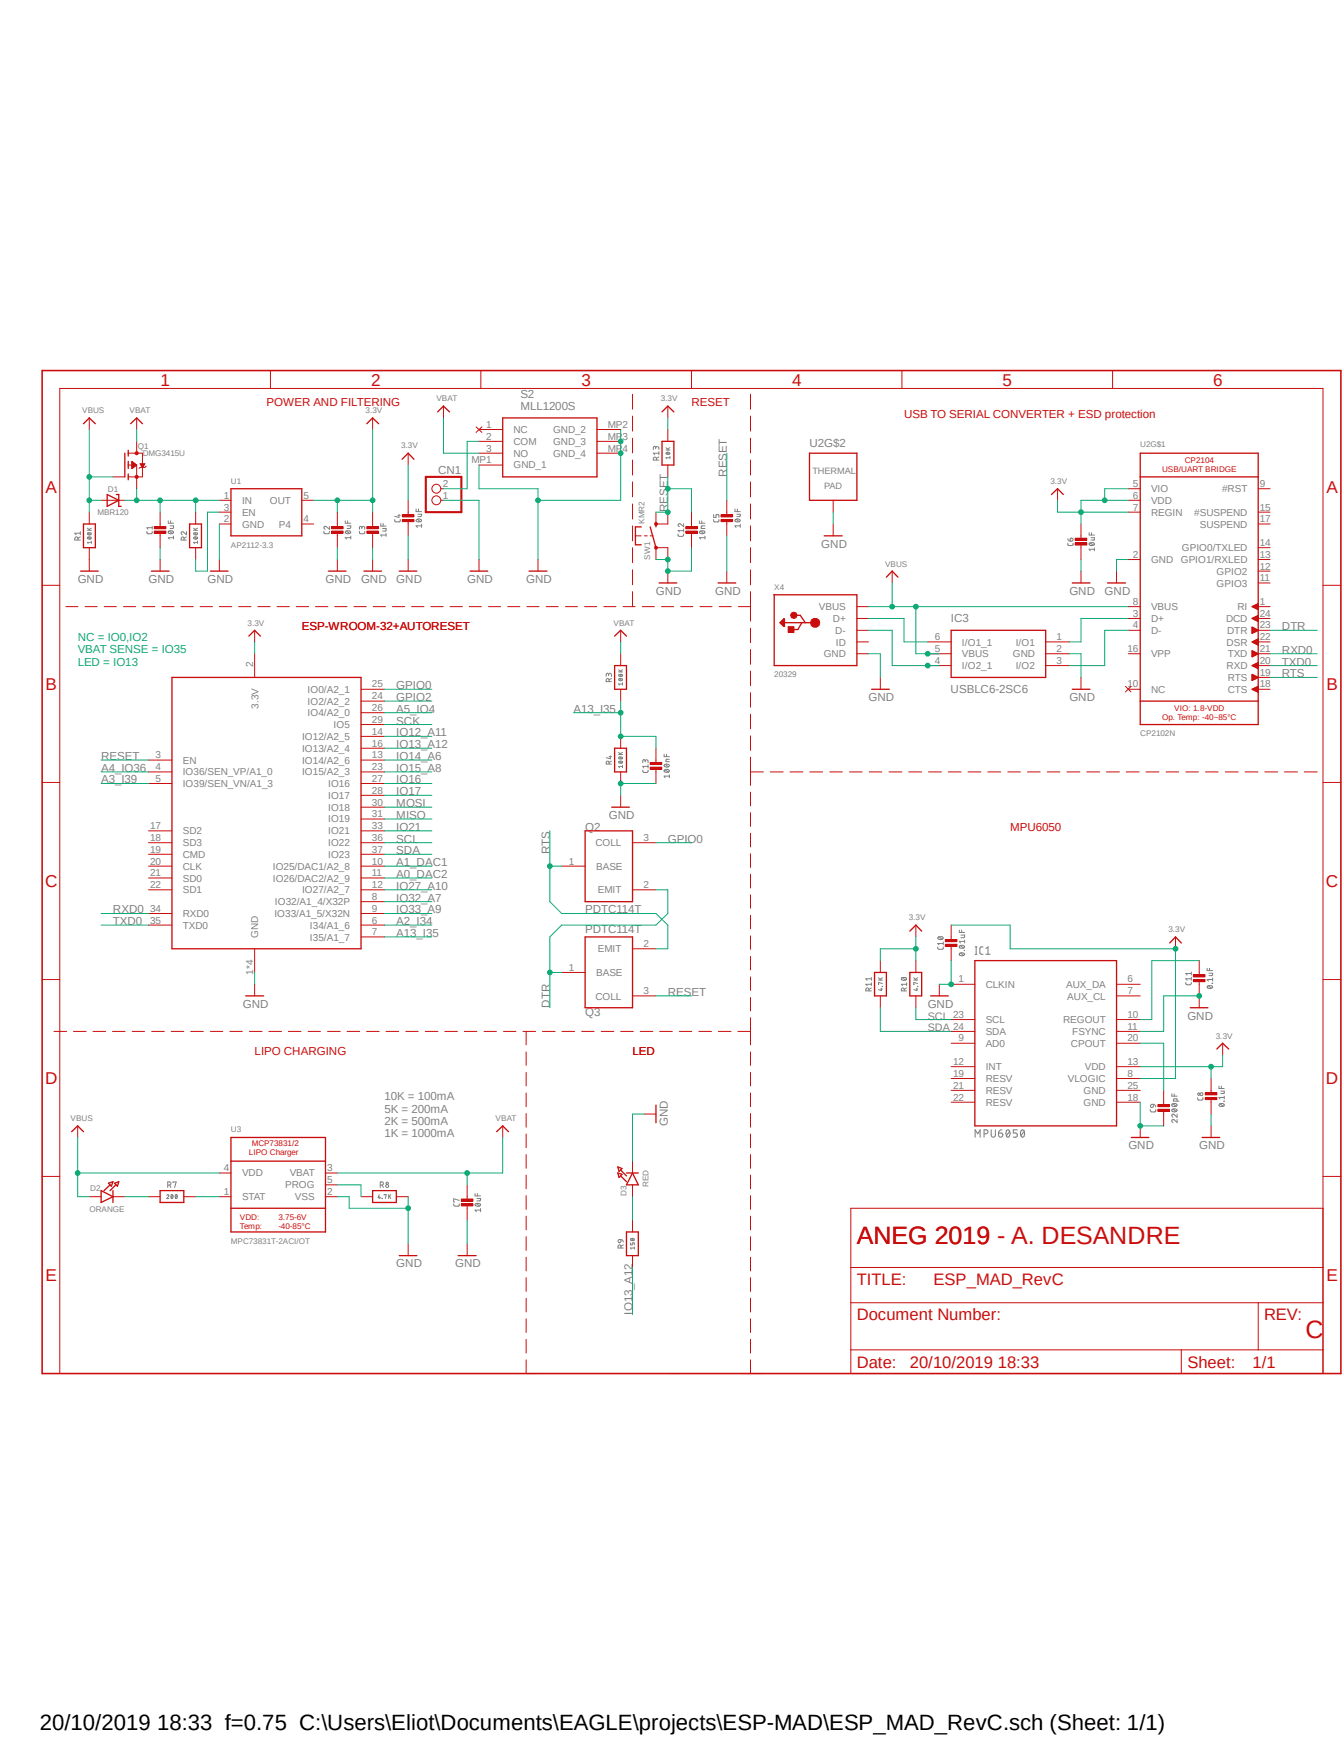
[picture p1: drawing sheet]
<svg xmlns="http://www.w3.org/2000/svg" width="216mm" height="279mm" viewBox="0 0 216 279" stroke-linecap="round" stroke-linejoin="round" font-family="sans-serif">
<defs><g id="words">
<g font-size="4" fill="#c90d0c">
<text x="137.8" y="200.1">ANEG 2019</text>
<text x="137.8" y="200.1">ANEG 2019 - A. DESANDRE</text>
<text x="209.8" y="215.3">C</text>
</g>
<text font-size="3.6" x="6.4" y="278.3">20/10/2019 18:33 f=0.75 C:\Users\Eliot\Documents\EAGLE\projects\ESP-MAD\ESP_MAD_RevC.sch (Sheet: 1/1)</text>
<g font-size="2.8" fill="#c90d0c">
<text x="25.8" y="62">1</text>
<text x="59.6" y="62">2</text>
<text x="93.5" y="62">3</text>
<text x="127.3" y="62">4</text>
<text x="161.2" y="62">5</text>
<text x="195" y="62">6</text>
<text x="7.3" y="79.3">A</text>
<text x="213.2" y="79.3">A</text>
<text x="7.3" y="111">B</text>
<text x="213.2" y="111">B</text>
<text x="7.2" y="142.7">C</text>
<text x="213.1" y="142.7">C</text>
<text x="7.2" y="174.4">D</text>
<text x="213.1" y="174.4">D</text>
<text x="7.3" y="206.1">E</text>
<text x="213.2" y="206.1">E</text>
</g>
<g font-size="2.7" fill="#c90d0c">
<text x="137.8" y="206.7">TITLE:</text>
<text x="150.1" y="206.7">ESP_MAD_RevC</text>
<text x="137.8" y="212.4">Document Number:</text>
<text x="203.2" y="212.4">REV:</text>
<text x="137.8" y="220">Date:</text>
<text x="146.3" y="220">20/10/2019 18:33</text>
<text x="190.9" y="220">Sheet:</text>
<text x="201.3" y="220">1/1</text>
</g>
<g font-size="1.9" fill="#c90d0c">
<text x="42.8" y="65.3">POWER AND FILTERING</text>
<text x="111.2" y="65.3">RESET</text>
<text x="145.3" y="67.2">USB TO SERIAL CONVERTER + ESD protection</text>
<text x="48.5" y="101.4">ESP-WROOM-32+AUTORESET</text>
<text x="162.4" y="133.6">MPU6050</text>
<text x="40.9" y="169.7">LIPO CHARGING</text>
<text x="101.7" y="169.7">LED</text>
</g>
<g font-size="1.9" fill="#808080">
<text x="83.6" y="66">MLL1200S</text>
<text x="83.6" y="64">S2</text>
<text x="130.1" y="72">U2G$2</text>
<text x="70.4" y="76.2">CN1</text>
<text x="116.8" y="76.7" transform="rotate(-90 116.8 76.7)">RESET</text>
<text x="107.4" y="82.4" transform="rotate(-90 107.4 82.4)">RESET</text>
<text x="132" y="88.1">GND</text>
<text x="12.5" y="93.8">GND</text>
<text x="23.9" y="93.8">GND</text>
<text x="33.4" y="93.8">GND</text>
<text x="52.3" y="93.8">GND</text>
<text x="58" y="93.8">GND</text>
<text x="63.7" y="93.8">GND</text>
<text x="75.1" y="93.8">GND</text>
<text x="84.6" y="93.8">GND</text>
<text x="105.5" y="95.7">GND</text>
<text x="115" y="95.7">GND</text>
<text x="171.9" y="95.7">GND</text>
<text x="177.6" y="95.7">GND</text>
<text x="152.9" y="100.1">IC3</text>
<text x="206.1" y="101.4">DTR</text>
<text x="206.1" y="105.2">RXD0</text>
<text x="206.1" y="107.1">TXD0</text>
<text x="63.7" y="110.9">GPIO0</text>
<text x="63.7" y="112.8">GPIO2</text>
<text x="139.6" y="112.8">GND</text>
<text x="152.8" y="111.5">USBLC6-2SC6</text>
<text x="171.9" y="112.8">GND</text>
<text x="206.1" y="109">RTS</text>
<text x="63.7" y="114.6">A5_IO4</text>
<text x="63.7" y="116.5">SCK</text>
<text x="63.7" y="118.4">IO12_A11</text>
<text x="92.2" y="114.6">A13_I35</text>
<text x="16.3" y="122.3">RESET</text>
<text x="16.3" y="124.2">A4_IO36</text>
<text x="63.7" y="120.4">IO13_A12</text>
<text x="63.7" y="122.3">IO14_A6</text>
<text x="63.7" y="124.2">IO15_A8</text>
<text x="16.3" y="126">A3_I39</text>
<text x="63.7" y="126">IO16</text>
<text x="63.7" y="127.9">IO17</text>
<text x="63.7" y="129.8">MOSI</text>
<text x="63.7" y="131.7">MISO</text>
<text x="97.9" y="131.7">GND</text>
<text x="63.7" y="133.6">IO21</text>
<text x="63.7" y="135.5">SCL</text>
<text x="63.7" y="137.4">SDA</text>
<text x="88.4" y="137.4" transform="rotate(-90 88.4 137.4)">RTS</text>
<text x="94.1" y="133.6">Q2</text>
<text x="107.4" y="135.5">GPIO0</text>
<text x="63.7" y="139.3">A1_DAC1</text>
<text x="63.7" y="141.2">A0_DAC2</text>
<text x="63.7" y="143.1">IO27_A10</text>
<text x="18.2" y="146.9">RXD0</text>
<text x="18.2" y="148.8">TXD0</text>
<text x="63.7" y="145">IO32_A7</text>
<text x="63.7" y="146.9">IO33_A9</text>
<text x="63.7" y="148.8">A2_I34</text>
<text x="94.1" y="146.9">PDTC114T</text>
<text x="63.7" y="150.7">A13_I35</text>
<text x="94.1" y="150.1">PDTC114T</text>
<text x="107.4" y="160.2">RESET</text>
<text x="39" y="162.1">GND</text>
<text x="88.4" y="162.1" transform="rotate(-90 88.4 162.1)">DTR</text>
<text x="94.1" y="163.4">Q3</text>
<text x="149.1" y="162.1">GND</text>
<text x="190.9" y="164">GND</text>
<text x="61.8" y="177">10K = 100mA</text>
<text x="61.8" y="179">5K = 200mA</text>
<text x="61.8" y="181">2K = 500mA</text>
<text x="61.8" y="183">1K = 1000mA</text>
<text x="107.4" y="181.1" transform="rotate(-90 107.4 181.1)">GND</text>
<text x="181.4" y="184.9">GND</text>
<text x="192.8" y="184.9">GND</text>
<text x="63.7" y="203.9">GND</text>
<text x="73.2" y="203.9">GND</text>
<text x="101.7" y="211.5" transform="rotate(-90 101.7 211.5)">IO13_A12</text>
</g>
<g font-size="1.9" fill="#0dab76">
<text x="12.5" y="103.1">NC = IO0,IO2</text>
<text x="12.5" y="105.1">VBAT SENSE = IO35</text>
<text x="12.5" y="107.1">LED = IO13</text>
</g>
<g font-size="1.7" fill="#808080">
<text x="149.1" y="164">SCL 23</text>
<text x="149.1" y="165.9">SDA 24</text>
</g>
<g font-size="1.6" fill="#808080">
<text x="78.1" y="68.8">1</text>
<text x="78.1" y="70.7">2</text>
<text x="82.6" y="69.7">NC</text>
<text x="82.6" y="71.6">COM</text>
<text x="88.9" y="69.7">GND_2</text>
<text x="88.9" y="71.6">GND_3</text>
<text x="97.7" y="68.8">MP2</text>
<text x="97.7" y="70.7">MP3</text>
<text x="75.8" y="74.6">MP1</text>
<text x="78.1" y="72.6">3</text>
<text x="82.6" y="73.5">NO</text>
<text x="82.6" y="75.4">GND_1</text>
<text x="88.9" y="73.5">GND_4</text>
<text x="97.7" y="72.6">MP4</text>
<text x="36" y="82.1">3</text>
<text x="36" y="80.2">1</text>
<text x="38.9" y="83">EN</text>
<text x="38.9" y="81.1">IN</text>
<text x="43.4" y="81.1">OUT</text>
<text x="48.8" y="80.2">5</text>
<text x="71.2" y="78.3">2</text>
<text x="71.2" y="80.2">1</text>
<text x="182.1" y="82.1">7</text>
<text x="182.1" y="80.2">6</text>
<text x="182.1" y="78.3">5</text>
<text x="185" y="83">REGIN</text>
<text x="185" y="81.1">VDD</text>
<text x="185" y="79.2">VIO</text>
<text x="192" y="83">#SUSPEND</text>
<text x="196.5" y="79.2">#RST</text>
<text x="202.5" y="78.3">9</text>
<text x="202.5" y="82.1">15</text>
<text x="36" y="84">2</text>
<text x="38.9" y="84.9">GND</text>
<text x="44.8" y="84.9">P4</text>
<text x="48.8" y="84">4</text>
<text x="182.1" y="89.7">2</text>
<text x="190" y="88.6">GPIO0/TXLED</text>
<text x="192.9" y="84.9">SUSPEND</text>
<text x="202.5" y="87.8">14</text>
<text x="202.5" y="89.7">13</text>
<text x="202.5" y="84">17</text>
<text x="185" y="90.6">GND</text>
<text x="189.8" y="90.6">GPIO1/RXLED</text>
<text x="195.6" y="92.5">GPIO2</text>
<text x="195.6" y="94.4">GPIO3</text>
<text x="202.5" y="91.6">12</text>
<text x="202.5" y="93.5">11</text>
<text x="131.7" y="98.1">VBUS</text>
<text x="133.9" y="100">D+</text>
<text x="134.3" y="101.9">D-</text>
<text x="182.1" y="99.2">3</text>
<text x="182.1" y="101.1">4</text>
<text x="182.1" y="97.3">8</text>
<text x="185" y="100">D+</text>
<text x="185" y="101.9">D-</text>
<text x="185" y="98.1">VBUS</text>
<text x="197.1" y="100">DCD</text>
<text x="197.3" y="101.9">DTR</text>
<text x="198.9" y="98.1">RI</text>
<text x="202.5" y="99.2">24</text>
<text x="202.5" y="101.1">23</text>
<text x="202.5" y="97.3">1</text>
<text x="40.7" y="107.2" transform="rotate(-90 40.7 107.2)">2</text>
<text x="132.4" y="105.8">GND</text>
<text x="134.4" y="103.8">ID</text>
<text x="150.3" y="103">6</text>
<text x="150.3" y="104.9">5</text>
<text x="150.3" y="106.8">4</text>
<text x="154.6" y="103.8">I/O1_1</text>
<text x="154.6" y="105.8">VBUS</text>
<text x="154.6" y="107.7">I/O2_1</text>
<text x="162.8" y="105.8">GND</text>
<text x="163.3" y="103.8">I/O1</text>
<text x="163.3" y="107.7">I/O2</text>
<text x="169.8" y="103">1</text>
<text x="169.8" y="104.9">2</text>
<text x="169.8" y="106.8">3</text>
<text x="181.2" y="104.9">16</text>
<text x="185" y="105.8">VPP</text>
<text x="197.2" y="103.8">DSR</text>
<text x="197.2" y="107.7">RXD</text>
<text x="197.4" y="105.8">TXD</text>
<text x="202.5" y="103">22</text>
<text x="202.5" y="106.8">20</text>
<text x="202.5" y="104.9">21</text>
<text x="49.4" y="111.4">IO0/A2_1</text>
<text x="49.4" y="113.3">IO2/A2_2</text>
<text x="59.8" y="110.6">25</text>
<text x="59.8" y="112.5">24</text>
<text x="181.2" y="110.6">10</text>
<text x="185" y="111.4">NC</text>
<text x="197.4" y="111.4">CTS</text>
<text x="197.4" y="109.5">RTS</text>
<text x="202.5" y="110.6">18</text>
<text x="202.5" y="108.7">19</text>
<text x="41.5" y="114" transform="rotate(-90 41.5 114)">3.3V</text>
<text x="48.6" y="119">IO12/A2_5</text>
<text x="49.4" y="115.2">IO4/A2_0</text>
<text x="53.6" y="117.1">IO5</text>
<text x="59.8" y="114.4">26</text>
<text x="59.8" y="116.3">29</text>
<text x="59.8" y="118.2">14</text>
<text x="25" y="122">3</text>
<text x="25" y="123.9">4</text>
<text x="25" y="125.8">5</text>
<text x="29.4" y="122.8">EN</text>
<text x="29.4" y="124.7">IO36/SEN_VP/A1_0</text>
<text x="48.6" y="120.9">IO13/A2_4</text>
<text x="48.6" y="122.8">IO14/A2_6</text>
<text x="48.6" y="124.7">IO15/A2_3</text>
<text x="59.8" y="120.1">16</text>
<text x="59.8" y="122">13</text>
<text x="59.8" y="123.9">23</text>
<text x="59.8" y="125.8">27</text>
<text x="29.4" y="126.6">IO39/SEN_VN/A1_3</text>
<text x="52.7" y="126.6">IO16</text>
<text x="52.7" y="128.5">IO17</text>
<text x="52.7" y="130.4">IO18</text>
<text x="59.8" y="127.7">28</text>
<text x="59.8" y="129.6">30</text>
<text x="59.8" y="131.5">31</text>
<text x="24.1" y="137.2">19</text>
<text x="24.1" y="133.4">17</text>
<text x="24.1" y="135.3">18</text>
<text x="29.4" y="134.2">SD2</text>
<text x="29.4" y="136.1">SD3</text>
<text x="52.7" y="132.3">IO19</text>
<text x="52.7" y="134.2">IO21</text>
<text x="52.7" y="136.1">IO22</text>
<text x="59.8" y="133.4">33</text>
<text x="59.8" y="135.3">36</text>
<text x="59.8" y="137.2">37</text>
<text x="95.7" y="136.1">COLL</text>
<text x="103.4" y="135.3">3</text>
<text x="24.1" y="139.1">20</text>
<text x="24.1" y="141">21</text>
<text x="24.1" y="142.9">22</text>
<text x="29.4" y="139.9">CLK</text>
<text x="29.4" y="138">CMD</text>
<text x="29.4" y="141.8">SD0</text>
<text x="29.4" y="143.7">SD1</text>
<text x="43.9" y="139.9">IO25/DAC1/A2_8</text>
<text x="43.9" y="141.8">IO26/DAC2/A2_9</text>
<text x="48.6" y="143.7">IO27/A2_7</text>
<text x="52.7" y="138">IO23</text>
<text x="59.8" y="139.1">10</text>
<text x="59.8" y="141">11</text>
<text x="59.8" y="142.9">12</text>
<text x="91.4" y="139.1">1</text>
<text x="95.8" y="139.9">BASE</text>
<text x="96.1" y="143.7">EMIT</text>
<text x="103.4" y="142.9">2</text>
<text x="24.1" y="146.6">34</text>
<text x="24.1" y="148.6">35</text>
<text x="29.4" y="147.5">RXD0</text>
<text x="29.4" y="149.4">TXD0</text>
<text x="44.1" y="147.5">IO33/A1_5/X32N</text>
<text x="44.2" y="145.6">IO32/A1_4/X32P</text>
<text x="49.8" y="149.4">I34/A1_6</text>
<text x="59.8" y="148.6">6</text>
<text x="59.8" y="144.7">8</text>
<text x="59.8" y="146.6">9</text>
<text x="41.5" y="150.9" transform="rotate(-90 41.5 150.9)">GND</text>
<text x="49.8" y="151.3">I35/A1_7</text>
<text x="59.8" y="150.5">7</text>
<text x="96.1" y="153.2">EMIT</text>
<text x="103.4" y="152.4">2</text>
<text x="40.7" y="156.8" transform="rotate(-90 40.7 156.8)">1*4</text>
<text x="91.4" y="156.1">1</text>
<text x="95.7" y="160.8">COLL</text>
<text x="95.8" y="157">BASE</text>
<text x="103.4" y="159.9">3</text>
<text x="154.1" y="158">1</text>
<text x="158.5" y="158.9">CLKIN</text>
<text x="171.4" y="158.9">AUX_DA</text>
<text x="171.6" y="160.8">AUX_CL</text>
<text x="181.2" y="158">6</text>
<text x="181.2" y="159.9">7</text>
<text x="154.1" y="167.5">9</text>
<text x="158.5" y="164.6">SCL</text>
<text x="158.5" y="166.5">SDA</text>
<text x="170.9" y="164.6">REGOUT</text>
<text x="172.4" y="166.5">FSYNC</text>
<text x="181.2" y="163.7">10</text>
<text x="181.2" y="165.7">11</text>
<text x="181.2" y="167.5">20</text>
<text x="153.2" y="171.3">12</text>
<text x="153.2" y="173.2">19</text>
<text x="158.5" y="168.4">AD0</text>
<text x="158.5" y="172.2">INT</text>
<text x="172.2" y="168.4">CPOUT</text>
<text x="174.4" y="172.2">VDD</text>
<text x="181.2" y="173.2">8</text>
<text x="181.2" y="171.3">13</text>
<text x="153.2" y="175.1">21</text>
<text x="153.2" y="177">22</text>
<text x="158.5" y="174.1">RESV</text>
<text x="158.5" y="176">RESV</text>
<text x="158.5" y="177.8">RESV</text>
<text x="171.7" y="174.1">VLOGIC</text>
<text x="174.2" y="177.8">GND</text>
<text x="174.2" y="176">GND</text>
<text x="181.2" y="177">18</text>
<text x="181.2" y="175.1">25</text>
<text x="36" y="188.4">4</text>
<text x="38.9" y="189.2">VDD</text>
<text x="45.8" y="191.1">PROG</text>
<text x="46.6" y="189.2">VBAT</text>
<text x="52.6" y="190.3">5</text>
<text x="52.6" y="188.4">3</text>
<text x="36" y="192.2">1</text>
<text x="38.9" y="193">STAT</text>
<text x="47.4" y="193">VSS</text>
<text x="52.6" y="192.2">2</text>
</g>
<g font-size="1.5" fill="#808080">
<text x="130.6" y="76.2">THERMAL</text>
<text x="132.5" y="78.6">PAD</text>
</g>
<g font-size="1.3" fill="#808080">
<text x="70.1" y="64.6">VBAT</text>
<text x="106.2" y="64.6">3.3V</text>
<text x="13.2" y="66.5">VBUS</text>
<text x="20.8" y="66.5">VBAT</text>
<text x="58.8" y="66.5">3.3V</text>
<text x="183.3" y="72">U2G$1</text>
<text x="22.1" y="72.2">Q1</text>
<text x="22.9" y="73.4">DMG3415U</text>
<text x="37.1" y="77.9">U1</text>
<text x="64.5" y="72.1">3.3V</text>
<text x="168.9" y="77.9">3.3V</text>
<text x="15.7" y="82.8">MBR120</text>
<text x="17.4" y="79.1">D1</text>
<text x="37.1" y="88.1">AP2112-3.3</text>
<text x="103.6" y="84.3" transform="rotate(-90 103.6 84.3)">KMR2</text>
<text x="104.5" y="90" transform="rotate(-90 104.5 90)">SW1</text>
<text x="124.5" y="94.9">X4</text>
<text x="142.3" y="91.1">VBUS</text>
<text x="39.8" y="100.6">3.3V</text>
<text x="98.6" y="100.6">VBAT</text>
<text x="124.5" y="109">20329</text>
<text x="183.3" y="118.5">CP2102N</text>
<text x="146.1" y="148">3.3V</text>
<text x="187.8" y="149.9">3.3V</text>
<text x="195.5" y="167.1">3.3V</text>
<text x="11.3" y="180.3">VBUS</text>
<text x="37.1" y="182">U3</text>
<text x="79.7" y="180.3">VBAT</text>
<text x="14.5" y="191.5">D2</text>
<text x="104.2" y="191" transform="rotate(-90 104.2 191)">RED</text>
<text x="14.4" y="195">ORANGE</text>
<text x="100.7" y="192.3" transform="rotate(-90 100.7 192.3)">D3</text>
<text x="37.1" y="200.1">MPC73831T-2ACI/OT</text>
</g>
<g font-size="1.3" fill="#c90d0c">
<text x="186.8" y="76">USB/UART BRIDGE</text>
<text x="190.5" y="74.6">CP2104</text>
<text x="186.8" y="115.8">Op. Temp: -40~85°C</text>
<text x="188.8" y="114.4">VIO: 1.8-VDD</text>
<text x="40" y="185.8">LIPO Charger</text>
<text x="40.5" y="184.4">MCP73831/2</text>
<text x="38.6" y="197.7">Temp:</text>
<text x="38.6" y="196.3">VDD:</text>
<text x="44.7" y="197.7">-40-85°C</text>
<text x="44.7" y="196.3">3.75-6V</text>
</g>
</g></defs>
<path d="M6.4 59.4l209.5 162M215.9 59.4l-209.5 162" fill="none" stroke="#fff" stroke-width=".16"/>
<g fill="none" stroke="#808080" stroke-width=".16">
<path d="M105.4 72.1l.2-.3h.1l.2 .1v.4M105.4 72.2v-.3l-.2-.1-.2 .5M105.5 74v-.3l-.1-.2-.3 .1-.1 .4h.9M105.9 73.5l-.4 .2M105.9 72.9h-.9l.2 .3M105.9 72.6v.6M107.1 72.9l.3-.2 .3 .2-.3 .2-.3-.1zM107.1 72.4h.6M107.1 72l.3 .4M107.2 72.8l.3 .3M107.7 73.6h-.6l.1 .2M107.7 73.4v.4"/>
<path d="M107.7 72l-.4 .2M12.5 86.9v-.4l-.3-.1-.2 .5h.9M12.9 86.4l-.4 .2M12.9 85.8h-.9l.2 .2M12.9 85.5v.5M14.1 85.8l.3-.1 .3 .2-.3 .2-.3-.2zM14.1 85.3h.6M14.1 85l.3 .3M14.1 86.4h.5l.1 .1-.3 .2-.3-.1zM14.2 86.4l.4 .3M14.2 85.7l.4 .3M14.7 87.2h-.6l.1 .2"/>
<path d="M14.7 87v.4M14.7 85l-.4 .2M23.6 85.5l.1 .3 .1 .1 .7-.1v-.3M24.5 84.7v.4M24.5 84.9h-.9l.2 .2M27.1 83.8v.4h.8M27.1 85.4h.5l.3 .1a.41 .41 0 0 1-.4 .4 .41 .41 0 0 1-.4-.3zM27.2 85.4l.5 .4M27.3 84.6h.6v.4h-.6M27.4 83.8v.4M27.9 86.5h-.8l.1 .2M27.9 86.2v.5"/>
<path d="M29.6 86.9l-.1-.4-.2-.1-.2 .5h.9M30 85.5v.5l-.5-.4h-.3l-.1 .1 .2 .3M30 86.4l-.4 .2M31.1 85.3h.6M31.1 85l.4 .3M31.2 86.4h.5v.2l-.2 .1h-.3l-.1-.2zM31.2 85.7h.5v.2l-.2 .2-.3-.1-.1-.1zM31.3 86.4l.3 .3M31.3 85.7l.3 .3M31.7 87.2h-.6l.2 .2M31.7 87v.4M31.7 85l-.3 .2"/>
<path d="M52.1 85.5v.3l.2 .1 .6-.1 .1-.3M53 84.7v.4l-.5-.4h-.3l-.1 .2 .2 .2M55.5 83.8v.4h.9M55.5 85.5a.45 .45 0 0 1 .5-.1 .45 .45 0 0 1 .3 .3 .45 .45 0 0 1-.4 .2 .45 .45 0 0 1-.4-.4zM55.7 85.4l.5 .4M55.8 84.6h.6l-.1 .4h-.5M55.9 83.8v.4M56.4 86.5h-.9l.2 .2M56.4 86.2v.5M57.8 85.5v.3l.2 .1 .6-.1v-.3M58.2 84.9l.3-.2 .1 .1v.3M58.2 85l-.1-.2-.2-.1-.1 .1v.3"/>
<path d="M61.2 84.2v.4h.9M61.5 85h.6l-.1 .4h-.5M61.6 84.2v.4M62.1 86.1h-.9l.2 .2M62.1 85.8v.5M63.5 83.6v.3h.2h.5l.1-.3M64 82.9h.3M64.1 82.8v.4l-.6-.1M66.9 81.9v.4h.9M66.9 83.6a.45 .45 0 0 1 .5-.1 .45 .45 0 0 1 .3 .3 .45 .45 0 0 1-.4 .2 .45 .45 0 0 1-.4-.4zM67.1 83.5l.5 .4M67.2 82.7h.6l-.1 .4h-.5"/>
<path d="M67.3 81.9v.4M67.8 84.6h-.9l.2 .2M67.8 84.3v.5M109 85.9l.1 .3 .1 .1 .7-.1v-.3M109.9 84.2v.5l-.5-.4-.3-.1-.1 .3 .2 .2M109.9 85.1v.5M109.9 85.3h-.9l.2 .3M112.4 83.8v.4h.9M112.5 85.5a.45 .45 0 0 1 .5-.1 .45 .45 0 0 1 .3 .3 .45 .45 0 0 1-.5 .2 .45 .45 0 0 1-.3-.4zM112.6 85.4l.5 .4M112.8 83.8v.4M113.3 84.6h-.4l-.2 .2v.2h.6"/>
<path d="M113.3 86.5h-.9l.2 .2M113.3 86.2v.5M114.7 83.6l.1 .3h.1h.6l.1-.3M114.7 82.8v.4h.4l.1-.4h.4v.4M118.2 83.6a.44 .44 0 0 1 .4-.2 .44 .44 0 0 1 .4 .4 .45 .45 0 0 1-.5 .2 .45 .45 0 0 1-.3-.4zM118.2 81.9v.4h.8M118.3 83.5l.5 .4M118.4 82.7h.6v.4h-.6M118.5 81.9v.4M119 84.6h-.8l.1 .2M119 84.3v.5M171.7 87.4v.3l.1 .1 .7-.1v-.3"/>
<path d="M171.7 86.7l.1 .3h.2M172 86.7l.4-.1 .1 .3-.1 .1h-.4zM175.1 87.4a.48 .48 0 0 1 .5-.1 .48 .48 0 0 1 .3 .3 .48 .48 0 0 1-.5 .2 .48 .48 0 0 1-.3-.4zM175.1 85.7v.4h.8M175.3 87.3l.5 .4M175.4 86.5h.5v.4h-.5M175.5 85.7v.4M175.9 88.3h-.8l.2 .3M175.9 88.1v.5M97.8 108.5l.2-.2h.1l.2 .5M97.8 108.7v-.3l-.2-.1-.1 .5M97.9 109.6v-.3l-.3-.2-.1 .5h.8"/>
<path d="M98.3 109.1l-.4 .2M99.4 108.1h.7M99.4 107.7l.5 .4M99.5 109.2h.5l.1 .2-.3 .1-.3-.1-.1-.1zM99.5 108.5h.5l.1 .2-.3 .1h-.3l-.1-.2zM99.6 109.2l.3 .3M99.6 108.5l.3 .3M100.1 110h-.7l.2 .2M100.1 109.8v.4M100.1 107.7l-.4 .2M97.9 122.9v-.4l-.2-.1-.2 .1v.4h.8M97.9 121.7h.4"/>
<path d="M98.1 121.6v.4l-.6-.1M98.3 122.4l-.4 .2M99.4 121.4h.7M99.4 121l.5 .4M99.5 121.8h.5l.1 .2h-.6zM99.5 122.5h.5l.1 .2h-.6l-.1-.1zM99.6 122.5l.3 .3M99.6 121.8l.3 .2M100.1 123.1v.4M100.1 123.3h-.7l.2 .2M100.1 121l-.4 .2M103.3 123.9l.1 .3h.1h.6l.1-.3"/>
<path d="M103.7 122.4l.3-.2 .1 .1 .1 .4M103.7 122.6v-.3l-.2-.1-.2 .5M104.2 123.3h-.9l.2 .2M104.2 123v.5M106.8 123.9a.44 .44 0 0 1 .4-.2 .44 .44 0 0 1 .4 .4l-.6 .1-.2-.1zM106.8 123.1a.45 .45 0 0 1 .4-.2 .45 .45 0 0 1 .4 .3 .46 .46 0 0 1-.8-.1zM106.8 121.3v.4h.8M106.9 123.8l.5 .4M106.9 122.9l.5 .5M107.1 121.3v.4M107.6 122.1h-.4l-.1 .2v.2h.5M107.6 124.8h-.8l.1 .3"/>
<path d="M107.6 124.6v.5M139.7 159.4l-.2-.5-.3 .1v.4h.9M140.1 158.3h-.9l.2 .2M140.1 158.9l-.4 .2M140.1 157.2v.5M140.1 158.1v.4M140.1 157.4h-.9l.2 .3M141.2 157.6h.7M141.2 157.3l.4 .3M141.6 159.1h.3M141.7 159v.3l-.5-.1M141.9 158.7h.1"/>
<path d="M141.9 158.2l-.7-.2 .1 .4M141.9 157.3l-.4 .2M144.9 157.4a.44 .44 0 0 1 .5-.2 .44 .44 0 0 1 .3 .4 .45 .45 0 0 1-.5 .1 .45 .45 0 0 1-.3-.3zM145.1 157.3l.5 .3M145.4 159.4l-.1-.4-.1-.1-.3 .1v.4h.9M145.8 158.9l-.4 .2M145.8 158.3h-.9l.2 .2M145.8 158.1v.4M146.9 157.6h.6M146.9 157.3l.4 .3M147.3 159.1h.2M147.4 159v.3l-.5-.1"/>
<path d="M147.5 158.7h.1M147.5 158.2l-.6-.2v.4h.1M147.5 157.3l-.3 .2M150.7 152.3v.2l.3 .2h.6v-.4M150.8 150.8a.44 .44 0 0 1 .5-.2 .44 .44 0 0 1 .3 .4 .45 .45 0 0 1-.5 .2 .45 .45 0 0 1-.3-.4zM151 150.7l.5 .4M151.6 151.5v.5M151.6 151.8h-.9l.3 .2M154.2 153.4l.4-.2 .4 .2a.4 .4 0 0 1-.4 .4 .4 .4 0 0 1-.4-.4zM154.2 152.2a.44 .44 0 0 1 .5-.2 .44 .44 0 0 1 .3 .4 .45 .45 0 0 1-.4 .2 .45 .45 0 0 1-.4-.4zM154.2 149.6v.4h.9M154.4 153.3l.5 .4"/>
<path d="M154.4 152.1l.5 .4M154.5 150.4h.6v.3l-.6 .1M154.6 149.6v.4M155 152.9h.1M155.1 151.2v.5M155.1 151.4h-.9l.2 .3M190.6 158l.1 .3 .1 .1h.6l.1-.4M191.5 157.4h-.9l.2 .3M191.5 156.3v.5M191.5 157.2v.5M191.5 156.6h-.9l.2 .2M194.1 155.7v.4h.8"/>
<path d="M194.1 158.7a.45 .45 0 0 1 .5-.2 .45 .45 0 0 1 .3 .4 .45 .45 0 0 1-.5 .1 .45 .45 0 0 1-.3-.3zM194.3 158.6l.4 .4M194.4 156.5h.5v.4h-.5M194.4 155.7v.4M194.9 158.2h.1M194.9 157.3v.5M194.9 157.6h-.8l.2 .2M184.9 178.5v.1l.2 .3 .7-.1v-.3M185 177.8l.2-.2h.2l-.1 .5h-.3zM185.4 177.6l.4 .2v.3M188.4 178.5l.4-.1 .4 .1a.4 .4 0 0 1-.4 .4 .4 .4 0 0 1-.4-.4zM188.4 177.6a.44 .44 0 0 1 .5-.1 .44 .44 0 0 1 .3 .3 .45 .45 0 0 1-.5 .2 .45 .45 0 0 1-.3-.4z"/>
<path d="M188.4 175.9v.4h.8M188.6 178.4l.5 .4M188.6 177.5l.5 .4M188.8 175.9v.4M189.2 179.2v.5l-.4-.4-.3-.1-.1 .3 .2 .2M189.2 177.1v-.3h-.5l-.1 .3h.9M192.5 176.6l.1 .3 .1 .1 .7-.1v-.3M196 174.7v.4h.8M196 177.6a.45 .45 0 0 1 .5-.1 .45 .45 0 0 1 .3 .3 .44 .44 0 0 1-.5 .2 .44 .44 0 0 1-.3-.4zM196.1 177.5l.5 .4M196.3 175.5h.5v.4h-.5M196.3 174.7v.4"/>
<path d="M196.8 177.2h.1M196.8 176.3v.5M196.8 176.5h-.8l.1 .3M26.8 192.3l.2-.1h.1l-.3 .6h.3M27 190.6h.4l.1-.1-.1-.3-.4-.1v.9M27.3 190.6l.2 .4M27.6 192.2h.2l-.1 .6-.2-.1zM27.8 192.3l-.3 .4M27.8 190.2v-.1h.5l-.2 .9M28.2 192.2h.2l.1 .3-.1 .3-.2-.1zM28.5 192.3l-.3 .4M61 192.2l-.2 .5h.4"/>
<path d="M61 192.5v.3M61.1 190.6h.5v-.1v-.3l-.5-.1v.9M61.4 192.8h.1M61.4 190.6l.2 .4M61.8 192.2h.3l-.2 .6M62.5 192.2v.6M62.6 192.4l.2 .4M62.8 192.2l-.3 .3M72.9 193.6v.2l.3 .2h.5l.1-.4M73.8 193.1l-.9-.3v.5h.2M76.4 192v.4h.9M76.4 193.7l.4-.2 .4 .2a.4 .4 0 0 1-.4 .4 .4 .4 0 0 1-.4-.4z"/>
<path d="M76.6 193.6l.4 .4M76.7 192.8h.6l-.1 .4h-.5M76.8 192v.4M77.3 194.6h-.9l.2 .3M77.3 194.4v.5M99.4 199.4h.4l-.1 .5h-.1l-.2-.2zM99.8 199.4h.2l.2 .4M101.3 199.9v.3h.3l.2-.3h.2v.3M101.4 199.3l.3-.1 .3 .1v.2h-.6l-.1-.1zM101.5 199.2l.4 .3M189.2 180.1v.5l-.4-.5h-.3a.29 .29 0 0 0 .1 .5M99.8 200.7v-.3l-.3-.2-.1 .5h.8"/>
<path d="M100.2 200.2l-.4 .2M102 200.7h-.7l.2 .2M102 200.6v.3"/>
<circle cx="192.7" cy="176" r=".19"/>
<circle cx="193.1" cy="176" r=".24"/>
<circle cx="62.2" cy="190.8" r=".24"/>
<circle cx="62.3" cy="190.3" r=".19"/>
</g>
<g fill="none" stroke="#808080" stroke-width=".17">
<path d="M156.8 153.5h.3M156.8 152.3h.3M156.9 152.3v1.2M158 152.3h-.4l-.1 .3 .1 .8 .4 .1M158.5 153.5h.7M158.5 152.6l.3-.3v1.2M156.8 182.9v-1.2l.4 .7 .4-.7v1.2M158.2 182.4h.3a.32 .32 0 0 0 .3-.3 .32 .32 0 0 0-.3-.4h-.3v1.2M159.3 181.7v.9a.34 .34 0 0 0 .4 .3 .34 .34 0 0 0 .3-.3v-.9M160.5 182.2h.5a.34 .34 0 0 1 .2 .4 .34 .34 0 0 1-.4 .3 .34 .34 0 0 1-.3-.3zM161.1 181.7a.51 .51 0 0 0-.6 .5M161.9 181.8l.2-.1a.69 .69 0 0 1 0 1.2 .79 .79 0 0 1-.2-1.1z"/>
<path d="M162.3 182l-.5 .7M163.5 181.7h-.6v.5l.5 .1 .1 .2-.1 .4h-.5M164.3 181.8l.1-.1a.69 .69 0 0 1 0 1.2l-.2-.1a.8 .8 0 0 1 .1-1zM164.6 182l-.5 .7"/>
</g>
<g fill="none" stroke="#c90d0c" stroke-width=".16">
<path d="M43.5 59.6v2.9M77.3 59.6v2.9M111.2 59.6v2.9M145 59.6v2.9M178.9 59.6v2.9M14.4 67.2v1.9M101.7 63.4v2.4M101.7 66.9v2.4M101.7 70.5v2.4M101.7 74v2.4M101.7 77.5v2.4M120.6 63.4v2.4"/>
<path d="M120.6 66.9v2.4M120.6 70.5v2.4M120.6 74v2.4M120.6 77.5v2.4M6.8 94.1h2.8M10.6 97.6h1.9M13.7 97.6h1.9M14.4 82.4v1.9M14.4 88.1v3.8M16.3 80.5h3.8M16.8 97.6h1.9M19.9 97.6h1.9"/>
<path d="M22.9 97.6h2M26 97.6h2M29.1 97.6h2M32.2 97.6h2M35.3 97.6h2M38.4 97.6h1.9M41.4 97.6h2M44.5 97.6h2M47.6 97.6h2M50.7 97.6h2M53.8 97.6h2M56.9 97.6h2"/>
<path d="M60 97.6h2M63.1 97.6h2M66.2 97.6h2M69.3 97.6h1.9M72.3 97.6h2M75.4 97.6h2M78.5 97.6h2M81.6 97.6h2M84.7 97.6h2M87.8 97.6h1.9M90.9 97.6h1.9M94 97.6h1.9"/>
<path d="M97.1 97.6h1.9M100.2 97.6h1.9M101.7 81.1v2.4M101.7 84.6v2.4M101.7 88.1v2.4M101.7 91.7v2.4M101.7 95.2v2.4M103.3 97.6h1.9M106.3 97.6h2M109.4 97.6h2M112.5 97.6h2M115.6 97.6h2"/>
<path d="M118.7 97.6h1.9M120.6 81.1v2.4M120.6 84.6v2.4M120.6 88.1v2.4M120.6 91.7v2.4M120.6 95.2v4.7M212.7 94.1h2.9M120.6 101v2.4M120.6 104.5v2.3M120.6 107.9v2.4M120.6 111.4v2.3M120.6 114.9v2.3"/>
<path d="M120.6 118.4v2.3M6.8 125.9h2.8M120.6 121.8v4.5M120.6 127.4v2.2M120.6 130.7v2.2M120.6 134v2.2M120.6 137.3v2.2M120.6 124.2h2.1M123.8 124.2h2.1M127 124.2h2.1M130.2 124.2h2M133.4 124.2h2"/>
<path d="M136.6 124.2h2M139.7 124.2h2.1M142.9 124.2h2.1M146.1 124.2h2.1M149.3 124.2h2M152.4 124.2h2.1M155.6 124.2h2.1M158.8 124.2h2.1M162 124.2h2M165.2 124.2h2M168.4 124.2h2M171.5 124.2h2.1"/>
<path d="M174.7 124.2h2.1M177.9 124.2h2.1M181.1 124.2h2M184.2 124.2h2.1M187.5 124.2h2M190.6 124.2h2.1M193.8 124.2h2M197 124.2h2.1M200.2 124.2h2M203.3 124.2h2.1M206.5 124.2h2.1M209.7 124.2h2.1"/>
<path d="M212.7 125.9h2.9M6.8 157.6h2.8M120.6 140.6v2.2M120.6 143.9v2.2M120.6 147.2v2.2M120.6 150.5v2.2M120.6 153.8v2.2M120.6 157.1v2.2M212.7 157.6h2.9M8.7 165.9h2M11.8 165.9h2M14.9 165.9h2.1"/>
<path d="M18.1 165.9h2M21.3 165.9h1.9M24.4 165.9h2M27.5 165.9h2M30.6 165.9h2.1M33.8 165.9h2M37 165.9h1.9M40.1 165.9h2M43.2 165.9h2.1M46.4 165.9h2M49.5 165.9h2M52.7 165.9h2"/>
<path d="M55.8 165.9h2M58.9 165.9h2.1M62.1 165.9h2M65.2 165.9h2M68.4 165.9h2M71.5 165.9h2M74.6 165.9h2.1M77.8 165.9h2M80.9 165.9h2M84.1 165.9h2M84.6 165.9v2.2M84.6 169.2v2.2"/>
<path d="M84.6 172.5v2.2M84.6 175.8v2.2M84.6 179.1v2.2M87.2 165.9h2M90.3 165.9h2.1M93.5 165.9h2M96.6 165.9h2.1M99.8 165.9h2M102.9 165.9h2M106 165.9h2.1M109.2 165.9h2M112.4 165.9h2"/>
<path d="M115.5 165.9h2M118.6 165.9h2M120.6 160.4v2.2M120.6 163.7v4.4M120.6 169.2v2.2M120.6 172.5v2.2M120.6 175.8v2.2M120.6 179.1v2.2M6.8 189.2h2.8M84.6 182.4v2.2M84.6 185.7v2.2M84.6 189v2.2"/>
<path d="M84.6 192.3v2.2M84.6 195.6v2.2M84.6 198.9v2.2M120.6 182.4v2.2M120.6 185.7v2.2M120.6 189v2.2M120.6 192.3v2.2M120.6 195.6v2.2M120.6 198.9v2.2M212.7 194.4h-75.9v26.5h75.9v-158.4h-203.1v158.4M212.7 189.2h2.9M84.6 218.7v2.2h1.9"/>
<path d="M84.6 202.2v2.2M84.6 205.5v2.2M84.6 208.8v2.2M84.6 212.1v2.2M84.6 215.4v2.2M120.6 202.2v2.2M120.6 205.5v2.2M120.6 208.8v2.2M120.6 212.1v2.2M120.6 215.4v2.2M120.6 218.7v2.2M136.8 209.5h75.9"/>
<path d="M136.8 217.1h75.9M136.8 203.9h75.9M189.9 217.1v3.8M202.3 209.5v7.6M107.4 220.9h1.9M118.7 220.9h3.9"/>
</g>
<path d="M6.8 59.6h208.8v161.3h-208.8z" fill="none" stroke="#c90d0c" stroke-width=".25"/>
<path d="M13.4 68.2l1-1 .9 1M17.2 79.5l1.9 1-1.9 .9zM18.7 79.5h.4v1.9h.4M13 91.9h2.8M13.4 84.3h1.9v3.8h-1.9z" fill="none" stroke="#c90d0c" stroke-width=".21"/>
<circle cx="22" cy="76.7" r=".25" fill="#c90d0c"/>
<circle cx="22" cy="76.7" r=".25" fill="none" stroke="#c90d0c" stroke-width=".16"/>
<circle cx="22" cy="72.9" r=".25" fill="#c90d0c"/>
<g fill="none" stroke="#c90d0c" stroke-width=".16">
<path d="M18.2 76.7h1.9M20.6 74.8h1.4M20.6 72.9h2.3v3.8h-2.3M21.2 75.2h.3M21.2 74.6h.5M21.2 75.1h.3M21.2 75.1h.4M21.2 75h.5M21.2 75h.6M21.2 74.9h.6M21.2 74.8h.7M21.2 74.7h.6"/>
<path d="M21.2 75.4h.1M21.2 75.3h.1M21.2 75.2h.2M21.2 74.5h.4M21.2 74.5h.3M21.2 74.4h.3M21.2 74.4h.2M21.2 74.3h.1M22 71v1.9M22 74.8v3.8M22 74.8l-.8 .6M22 74.8l-.8-.6v1.2"/>
<path d="M22.5 74.6h.8l-.4 .6zM22.6 74.7h.6M22.6 74.8h.6M22.7 74.8h.4M22.7 74.9h.4M22.8 75h.2M22.8 75h.3M22.8 75.1h.2M22.9 75.1h.1M23.5 75l-.2 .2h-.8l-.1 .2M70.9 78.6h.4M70.9 80.5h.4"/>
<circle cx="22" cy="72.9" r=".25"/>
<circle cx="70.2" cy="78.6" r=".72"/>
<circle cx="70.2" cy="80.5" r=".72"/>
</g>
<path d="M20.1 72.9v3.8M20.6 72.4v1M20.6 74.2v1.2M20.6 76.2v1" fill="none" stroke="#c90d0c" stroke-width=".21"/>
<path d="M68.5 76.7h5.7v5.7h-5.7z" fill="none" stroke="#c90d0c" stroke-width=".34"/>
<path d="M24.8 85.4h1.9v.4h-1.9z" fill-rule="evenodd" fill="#c90d0c"/>
<path d="M24.8 85.4h1.9v.4h-1.9z" fill="none" stroke="#c90d0c" stroke-width=".16"/>
<path d="M24.8 84.7h1.9v.3h-1.9z" fill-rule="evenodd" fill="#c90d0c"/>
<path d="M24.8 84.7h1.9v.3h-1.9zM25.7 82.4v2.5M25.7 85.6v2.5" fill="none" stroke="#c90d0c" stroke-width=".16"/>
<path d="M53.3 85.4h1.9v.4h-1.9z" fill-rule="evenodd" fill="#c90d0c"/>
<path d="M53.3 85.4h1.9v.4h-1.9z" fill="none" stroke="#c90d0c" stroke-width=".16"/>
<path d="M53.3 84.7h1.9v.3h-1.9z" fill-rule="evenodd" fill="#c90d0c"/>
<path d="M53.3 84.7h1.9v.3h-1.9zM54.2 82.4v2.5M54.2 85.6v2.5" fill="none" stroke="#c90d0c" stroke-width=".16"/>
<path d="M59 85.4h1.8v.4h-1.8z" fill-rule="evenodd" fill="#c90d0c"/>
<path d="M59 85.4h1.8v.4h-1.8z" fill="none" stroke="#c90d0c" stroke-width=".16"/>
<path d="M59 84.7h1.8v.3h-1.8z" fill-rule="evenodd" fill="#c90d0c"/>
<path d="M59 84.7h1.8v.3h-1.8zM59.9 82.4v2.5M59.9 85.6v2.5" fill="none" stroke="#c90d0c" stroke-width=".16"/>
<path d="M64.7 83.6h1.8v.3h-1.8z" fill-rule="evenodd" fill="#c90d0c"/>
<path d="M64.7 83.6h1.8v.3h-1.8z" fill="none" stroke="#c90d0c" stroke-width=".16"/>
<path d="M64.7 82.8h1.8v.3h-1.8z" fill-rule="evenodd" fill="#c90d0c"/>
<g fill="none" stroke="#c90d0c" stroke-width=".16">
<path d="M59.9 67.2v1.9M65.6 72.9v1.9M71.3 65.3v1.9M25.7 90v1.9M31.5 82.4v1.9M31.5 88.1v1.9M35.3 82.4h1.8M35.3 84.3h1.8M35.3 80.5h1.8M35.3 90v1.9M48.5 84.3h1.9M48.5 80.5h1.9"/>
<path d="M54.2 90v1.9M59.9 90v1.9M64.7 82.8h1.8v.3h-1.8zM65.6 80.5v2.5M65.6 83.7v2.5M65.6 90v1.9M77 90v1.9M107.4 91.9v1.9"/>
</g>
<path d="M37.1 78.6h11.4v7.6h-11.4zM59 68.2l.9-1 1 1M64.6 73.9l1-1 .9 1M70.4 66.3l.9-1 1 1M24.3 91.9h2.9M30.5 84.3h1.9v3.8h-1.9zM33.8 91.9h2.9M52.8 91.9h2.8M58.5 91.9h2.8M64.2 91.9h2.8M75.6 91.9h2.8M106 93.8h2.8" fill="none" stroke="#c90d0c" stroke-width=".21"/>
<circle cx="105.5" cy="88.1" r=".24" fill="#c90d0c"/>
<circle cx="105.5" cy="88.1" r=".24" fill="none" stroke="#c90d0c" stroke-width=".16"/>
<circle cx="105.5" cy="84.3" r=".24" fill="#c90d0c"/>
<g fill="none" stroke="#c90d0c" stroke-width=".16">
<path d="M107.4 65.3v1.9M107.4 69.1v1.9M107.4 74.8v1.9M102.2 86.2h.9M103.6 86.2h.5M104.5 86.2h.5M105.5 82.4v1.9h1.9v-1.9M105.5 90v-1.9h1.9v1.9"/>
<circle cx="105.5" cy="84.3" r=".24"/>
</g>
<path d="M106.4 66.3l1-1 .9 1M106.4 71h1.9v3.8h-1.9zM103.1 84.8h-.9v2.8h.9M104.5 84.8l1 3.3M105.5 84.3v.5" fill="none" stroke="#c90d0c" stroke-width=".21"/>
<path d="M115.9 83.6h1.9v.3h-1.9z" fill-rule="evenodd" fill="#c90d0c"/>
<path d="M115.9 83.6h1.9v.3h-1.9z" fill="none" stroke="#c90d0c" stroke-width=".16"/>
<path d="M115.9 82.8h1.9v.3h-1.9z" fill-rule="evenodd" fill="#c90d0c"/>
<path d="M115.9 82.8h1.9v.3h-1.9zM116.8 80.5v2.5M116.8 83.7v2.5M116.8 91.9v1.9" fill="none" stroke="#c90d0c" stroke-width=".16"/>
<path d="M115.4 93.8h2.9M124.4 95.7h13.4v11.4h-13.3v-11.4M126 99.6h.1v1.2h-.1l-.6-.6zM126 99.6v1M127.9 99h.8l.8 1.2M125.5 100.2l.3-.3v.6l-.1-.3M126.1 100.2h5M128.9 100.2l-.6 1.1h-1" fill="none" stroke="#c90d0c" stroke-width=".21"/>
<circle cx="131" cy="100.2" r=".75" fill="#c90d0c"/>
<circle cx="131" cy="100.2" r=".75" fill="none" stroke="#c90d0c" stroke-width=".16"/>
<path d="M127.3 98.6l.3-.1 .4 .1 .1 .4-.1 .4-.4 .1-.3-.1-.2-.4z" fill-rule="evenodd" fill="#c90d0c"/>
<path d="M127.3 98.6l.3-.1 .4 .1 .1 .4-.1 .4-.4 .1-.3-.1-.2-.4z" fill="none" stroke="#c90d0c" stroke-width=".16"/>
<path d="M126.7 100.8h.9v.9h-.9z" fill-rule="evenodd" fill="#c90d0c"/>
<g fill="none" stroke="#c90d0c" stroke-width=".16">
<path d="M181.4 78.6h1.9M202.3 78.6h1.9M133.9 80.5v1.9M137.8 99.5h1.8M137.8 97.6h1.8M143.4 91.9v1.9M173.8 91.9v1.9M179.5 91.9v1.9M181.4 99.5h1.9M181.4 97.6h1.9M181.4 82.4h1.9M181.4 90h1.9"/>
<path d="M181.4 80.5h1.9M202.3 99.5h1.9M202.3 97.6h1.9M202.3 82.4h1.9M202.3 90h1.9M202.3 88.1h1.9M202.3 91.9h1.9M202.3 93.8h1.9M202.3 84.3h1.9M126.7 100.8h.9v.9h-.9zM137.8 101.4h1.8M137.8 105.2h1.8"/>
<path d="M137.8 103.3h1.8M141.5 109v1.9M180.9 110.4l.9 .9M181.4 101.4h1.9M181.4 105.2h1.9M181.4 110.9h1.9M181.8 110.4l-.9 .9M202.3 101.4h1.9M202.3 105.2h1.9M202.3 103.3h1.9M202.3 110.9h1.9M202.3 109h1.9"/>
<path d="M202.3 107.1h1.9"/>
</g>
<g fill="none" stroke="#c90d0c" stroke-width=".21">
<path d="M130.1 72.9h7.7v7.6h-7.7zM183.3 76.7h19M183.3 72.9h19v43.6h-19zM142.5 92.8l.9-.9 1 .9M172.4 93.8h2.8M178.1 93.8h2.8M201.4 97.5h.9M201.4 99.4h.9M201.5 97.7h.8M201.5 99.6h.8M201.6 97.4h.7M201.6 99.3h.7"/>
<path d="M201.8 97.8h.5M201.8 99.7h.5M201.9 97.3h.4M201.9 99.2h.4M202 97.9h.3M202 99.8h.3M202.1 97.2h.2M202.1 99.1h.2M202.3 97.1l-1 .5 1 .4M202.3 99l-1 .5 1 .4M140.1 110.9h2.9M183.3 112.8h19"/>
<path d="M201.3 100.9l1 .5-1 .5zM201.3 104.7l1 .5-1 .4zM201.3 108.5l1 .5-1 .4zM201.3 101.9h.1M201.3 101.7h.3M201.3 101.6h.5M201.3 101.5h.8M201.3 101.3h.9M201.3 101.2h.6M201.3 101.1h.4M201.3 101h.1M201.3 105.6h.1"/>
<path d="M201.3 105.5h.3M201.3 105.4h.5M201.3 105.2h.8M201.3 105.1h.9M201.3 105h.6M201.3 104.9h.4M201.3 104.7h.1M201.3 109.4h.1M201.3 109.3h.3M201.3 109.2h.5M201.3 109.1h.8M201.3 108.9h.9"/>
<path d="M201.3 108.8h.6M201.3 108.7h.4M201.3 108.5h.1M201.4 103.3h.9M201.4 107h.9M201.4 110.8h.9M201.5 107.1h.8M201.5 111h.8M201.5 103.4h.8M201.6 103.1h.7M201.6 106.9h.7M201.7 110.7h.6"/>
<path d="M201.7 107.3h.6M201.7 111.1h.6M201.8 103.5h.5M201.9 103h.4M201.9 106.8h.4M201.9 110.6h.4M202 107.4h.3M202 111.2h.3M202 103.6h.3M202.1 102.9h.2M202.1 106.6h.2M202.2 110.4h.1"/>
<path d="M202.2 111.3h.1M202.3 102.8l-1 .5 1 .5M202.3 103.7v.1M202.3 106.6l-1 .5 .9 .4M202.3 110.4l-1 .5 1 .4"/>
</g>
<path d="M172.8 87.3h1.9v.4h-1.9z" fill-rule="evenodd" fill="#c90d0c"/>
<path d="M172.8 87.3h1.9v.4h-1.9z" fill="none" stroke="#c90d0c" stroke-width=".16"/>
<path d="M172.8 86.6h1.9v.3h-1.9z" fill-rule="evenodd" fill="#c90d0c"/>
<g fill="none" stroke="#c90d0c" stroke-width=".16">
<path d="M170 78.6v1.9M133.9 84.3v1.9M172.8 86.6h1.9v.3h-1.9zM173.8 84.3v2.4M173.8 87.5v2.5M40.9 101.4v1.9M40.9 105.2v3.8M58 110.9h3.8M58 112.8h3.8M58 114.6h3.8M58 116.5h3.8M58 118.4h3.8"/>
<path d="M99.8 101.4v1.9M99.8 105.2v1.9M99.8 110.9v1.9M99.8 118.4v2M23.9 139.3h3.7M23.9 137.4h3.7M23.9 122.3h3.7M23.9 124.2h3.7M23.9 126h3.7M23.9 133.6h3.7M23.9 135.6h3.7M58 139.3h3.8"/>
<path d="M58 137.4h3.8M58 122.3h3.8M58 120.4h3.8M58 124.2h3.8M58 126h3.8M58 127.9h3.8M58 129.8h3.8M58 131.7h3.8M58 133.6h3.8M58 135.6h3.8M99.8 124.2v1.8M99.8 127.9v1.9"/>
<path d="M23.9 148.8h3.7M23.9 141.2h3.7M23.9 143.1h3.7M23.9 146.9h3.7M40.9 152.6v3.8M40.9 158.3v1.9M58 148.8h3.8M58 150.7h3.8M58 141.2h3.8M58 143.1h3.8M58 145h3.8M58 146.9h3.8"/>
<path d="M12.5 181.1v1.9M14.4 192.5h1.9M18.2 192.5h1.9M23.9 192.5h1.8M29.5 192.5h2M35.3 192.5h1.8M35.3 188.7h1.8M52.3 190.6h1.9M52.3 192.5h1.9M52.3 188.7h1.9M58 192.5h1.9M63.7 192.5h1.9"/>
<path d="M80.8 181.1v1.9"/>
</g>
<g fill="none" stroke="#c90d0c" stroke-width=".21">
<path d="M169 79.5l1-.9 .9 .9M132.5 86.2h2.9M27.6 109h30.4v43.6h-30.4zM40 102.3l.9-.9 1 .9M98.8 107.1h1.9v3.8h-1.9zM98.8 102.3l1-.9 .9 .9M98.3 129.8h2.9M98.8 120.4h1.9v3.8h-1.9zM39.5 160.2h2.9M11.5 182l1-.9 .9 .9M16.3 191.5l1.9 1-1.9 .9zM17.4 190.3l.8-.2-.3 .7z"/>
<path d="M17.7 190.6l-1 .9M18.2 191.5v1.9M18.4 190.3l.7-.2-.2 .7zM18.6 190.6l-.9 .9M25.7 191.5h3.8v1.9h-3.8zM37.1 186.8h15.2M37.1 183h15.2v15.2h-15.2zM37.1 194.4h15.2M59.9 191.5h3.8v1.9h-3.8zM79.8 182l1-.9 .9 .9"/>
</g>
<path d="M74.2 193.6h1.8v.4h-1.8z" fill-rule="evenodd" fill="#c90d0c"/>
<path d="M74.2 193.6h1.8v.4h-1.8z" fill="none" stroke="#c90d0c" stroke-width=".16"/>
<path d="M74.2 192.9h1.8v.3h-1.8z" fill-rule="evenodd" fill="#c90d0c"/>
<g fill="none" stroke="#c90d0c" stroke-width=".16">
<path d="M141.5 154.5v1.9M147.2 148.8v1.9M147.2 154.5v1.9M152.9 158.3h3.8M179.5 158.3h3.8M103.6 179.2h1.9M141.5 160.2v1.9M147.2 160.2v1.9M152.9 173.5h3.8M152.9 167.8h3.8M152.9 164h3.8M152.9 165.9h3.8"/>
<path d="M152.9 171.6h3.8M152.9 177.3h3.8M152.9 175.4h3.8M179.5 160.2h3.8M179.5 173.5h3.8M179.5 167.8h3.8M179.5 164h3.8M179.5 165.9h3.8M179.5 171.6h3.8M179.5 177.3h3.8M179.5 175.4h3.8M196.6 167.8v1.9"/>
<path d="M74.2 192.9h1.8v.3h-1.8zM75.1 190.6v2.4M75.1 193.8v2.5M101.7 186.8v1.9M101.7 190.6v1.9M101.7 196.3v1.9M194.7 181.1v1.9M65.6 200.1v1.9M75.1 200.1v1.9M101.7 202v1.9"/>
</g>
<g fill="none" stroke="#c90d0c" stroke-width=".21">
<path d="M140.6 156.4h1.9v3.8h-1.9zM146.3 156.4h1.9v3.8h-1.9zM146.3 149.8l.9-1 1 1M156.7 154.5h22.8v26.6h-22.8zM105.5 177.8v2.8M195.6 168.7l1-.9 .9 .9M99.3 188.7l.7 .2-.5 .5zM99.3 187.7l.7 .3-.5 .4zM99.8 188.2l.9 .9M99.8 189.1l.9 1M100.7 198.2h1.9v3.8h-1.9zM100.7 188.7h1.9"/>
<path d="M101.7 188.7l.9 1.9h-1.9zM193.3 183h2.8M64.2 202h2.8M73.7 202h2.8"/>
</g>
<path d="M193.8 176.5h1.8v.4h-1.8z" fill-rule="evenodd" fill="#c90d0c"/>
<path d="M193.8 176.5h1.8v.4h-1.8z" fill="none" stroke="#c90d0c" stroke-width=".16"/>
<path d="M193.8 175.8h1.8v.3h-1.8z" fill-rule="evenodd" fill="#c90d0c"/>
<path d="M193.8 175.8h1.8v.3h-1.8zM194.7 173.5v2.4M194.7 176.7v2.5" fill="none" stroke="#c90d0c" stroke-width=".16"/>
<path d="M186.1 178.4h1.9v.4h-1.9z" fill-rule="evenodd" fill="#c90d0c"/>
<path d="M186.1 178.4h1.9v.4h-1.9z" fill="none" stroke="#c90d0c" stroke-width=".16"/>
<path d="M186.1 177.7h1.9v.3h-1.9z" fill-rule="evenodd" fill="#c90d0c"/>
<path d="M151 158.3v1.9M189 150.7v1.9M186.1 177.7h1.9v.3h-1.9zM187.1 175.4v2.4M187.1 178.6v2.5M183.3 181.1v1.9" fill="none" stroke="#c90d0c" stroke-width=".16"/>
<path d="M188 151.7l1-1 .9 1M149.6 160.2h2.8M181.9 183h2.8" fill="none" stroke="#c90d0c" stroke-width=".21"/>
<path d="M152 151.9h1.8v.3h-1.8z" fill-rule="evenodd" fill="#c90d0c"/>
<path d="M152 151.9h1.8v.3h-1.8z" fill="none" stroke="#c90d0c" stroke-width=".16"/>
<path d="M152 151.1h1.8v.4h-1.8z" fill-rule="evenodd" fill="#c90d0c"/>
<path d="M152 151.1h1.8v.4h-1.8zM152.9 148.8v2.5M152.9 152.1v2.4M192.8 160.2v1.9" fill="none" stroke="#c90d0c" stroke-width=".16"/>
<path d="M191.3 162.1h2.9" fill="none" stroke="#c90d0c" stroke-width=".21"/>
<path d="M191.9 157.6h1.8v.3h-1.8z" fill-rule="evenodd" fill="#c90d0c"/>
<path d="M191.9 157.6h1.8v.3h-1.8z" fill="none" stroke="#c90d0c" stroke-width=".16"/>
<path d="M191.9 156.8h1.8v.3h-1.8z" fill-rule="evenodd" fill="#c90d0c"/>
<path d="M22 67.2v1.9M173.8 109v1.9M90.3 156.4h3.8M101.7 152.6h3.8M191.9 156.8h1.8v.3h-1.8zM192.8 154.5v2.5M192.8 157.7v2.5M101.7 160.2h3.8" fill="none" stroke="#c90d0c" stroke-width=".16"/>
<path d="M21 68.2l1-1 .9 1M172.4 110.9h2.8M94.1 150.7h7.6v11.4h-7.6z" fill="none" stroke="#c90d0c" stroke-width=".21"/>
<path d="M110.2 85.4h1.9v.4h-1.9z" fill-rule="evenodd" fill="#c90d0c"/>
<path d="M110.2 85.4h1.9v.4h-1.9z" fill="none" stroke="#c90d0c" stroke-width=".16"/>
<path d="M110.2 84.7h1.9v.3h-1.9z" fill-rule="evenodd" fill="#c90d0c"/>
<path d="M110.2 84.7h1.9v.3h-1.9zM111.2 82.4v2.5M111.2 85.6v2.5" fill="none" stroke="#c90d0c" stroke-width=".16"/>
<path d="M104.5 123.4h1.9v.3h-1.9z" fill-rule="evenodd" fill="#c90d0c"/>
<path d="M104.5 123.4h1.9v.3h-1.9z" fill="none" stroke="#c90d0c" stroke-width=".16"/>
<path d="M104.5 122.6h1.9v.4h-1.9z" fill-rule="evenodd" fill="#c90d0c"/>
<g fill="none" stroke="#c90d0c" stroke-width=".16">
<path d="M76.5 68.7l1 .9M77 69.1h3.8M77 71h3.8M77 72.9h3.8M77 74.8h3.8M77.5 68.7l-1 .9M96 69.1h3.8M96 71h3.8M96 72.9h3.8M86.5 90v1.9M149.1 103.3h3.8M149.1 105.2h3.8"/>
<path d="M149.1 107.1h3.8M168.1 103.3h3.8M168.1 105.2h3.8M168.1 107.1h3.8M90.3 139.3h3.8M101.7 135.6h3.8M104.5 122.6h1.9v.4h-1.9zM105.5 120.4v2.4M105.5 123.6v2.4M101.7 143.1h3.8"/>
</g>
<path d="M80.8 67.2h15.2v9.5h-15.2zM85 91.9h2.9M152.9 101.4h15.2v7.6h-15.2zM94.1 133.6h7.6v11.4h-7.6z" fill="none" stroke="#c90d0c" stroke-width=".21"/>
<path d="M25.7 88.1v1.9M35.3 84.3v5.7M54.2 88.1v1.9M59.9 88.1v1.9M65.6 86.2v3.8M71.3 80.5h5.7v9.5M105.5 90h1.9" fill="none" stroke="#0dab76" stroke-width=".16"/>
<circle cx="107.4" cy="90" r=".38" fill="#0dab76"/>
<g fill="none" stroke="#0dab76" stroke-width=".16">
<path d="M111.2 88.1v3.8h-3.8v-1.9"/>
<circle cx="107.4" cy="90" r=".38"/>
</g>
<circle cx="107.4" cy="91.9" r=".38" fill="#0dab76"/>
<g fill="none" stroke="#0dab76" stroke-width=".16">
<path d="M116.8 86.2v5.7M133.9 82.4v1.9M173.8 90v1.9M181.4 90h-1.9v1.9M139.6 105.2h1.9v3.8M105.5 126h-5.7v1.9M40.9 156.4v1.9"/>
<circle cx="107.4" cy="91.9" r=".38"/>
</g>
<circle cx="99.8" cy="126" r=".38" fill="#0dab76"/>
<g fill="none" stroke="#0dab76" stroke-width=".16">
<path d="M54.2 192.5h1.9v1.9h9.5M65.6 192.5v7.6"/>
<circle cx="99.8" cy="126" r=".38"/>
</g>
<circle cx="65.6" cy="194.4" r=".38" fill="#0dab76"/>
<g fill="none" stroke="#0dab76" stroke-width=".16">
<path d="M103.6 179.2h-1.9v7.6M183.3 177.3v3.8h3.8M194.7 179.2v1.9M75.1 196.3v3.8"/>
<circle cx="65.6" cy="194.4" r=".38"/>
</g>
<circle cx="183.3" cy="181.1" r=".38" fill="#0dab76"/>
<g fill="none" stroke="#0dab76" stroke-width=".16">
<path d="M152.9 154.5v3.8h-1.9"/>
<circle cx="183.3" cy="181.1" r=".38"/>
</g>
<circle cx="152.9" cy="158.3" r=".38" fill="#0dab76"/>
<g fill="none" stroke="#0dab76" stroke-width=".16">
<path d="M192.8 160.2h-5.7v5.7h-3.8"/>
<circle cx="152.9" cy="158.3" r=".38"/>
</g>
<circle cx="192.8" cy="160.2" r=".38" fill="#0dab76"/>
<g fill="none" stroke="#0dab76" stroke-width=".16">
<path d="M77 74.8v3.8h9.5v11.4M99.8 72.9v7.6h-13.3"/>
<circle cx="192.8" cy="160.2" r=".38"/>
</g>
<circle cx="86.5" cy="80.5" r=".38" fill="#0dab76"/>
<g fill="none" stroke="#0dab76" stroke-width=".16">
<path d="M99.8 71v1.9"/>
<circle cx="86.5" cy="80.5" r=".38"/>
</g>
<circle cx="99.8" cy="72.9" r=".38" fill="#0dab76"/>
<g fill="none" stroke="#0dab76" stroke-width=".16">
<path d="M99.8 69.1v1.9"/>
<circle cx="99.8" cy="72.9" r=".38"/>
</g>
<circle cx="99.8" cy="71" r=".38" fill="#0dab76"/>
<g fill="none" stroke="#0dab76" stroke-width=".16">
<path d="M35.3 82.4h-1.9v9.5h-1.9v-1.9M99.8 103.3v1.9M171.9 105.2h1.9v3.8M75.1 188.7v1.9M80.8 183v5.7h-26.6"/>
<circle cx="99.8" cy="71" r=".38"/>
</g>
<circle cx="75.1" cy="188.7" r=".38" fill="#0dab76"/>
<g fill="none" stroke="#0dab76" stroke-width=".16">
<path d="M14.4 69.1v13.3M22 69.1v1.9M71.3 67.2v5.7h5.7M14.4 80.5h1.9"/>
<circle cx="75.1" cy="188.7" r=".38"/>
</g>
<circle cx="14.4" cy="80.5" r=".38" fill="#0dab76"/>
<g fill="none" stroke="#0dab76" stroke-width=".16">
<path d="M14.4 76.7h3.8"/>
<circle cx="14.4" cy="80.5" r=".38"/>
</g>
<circle cx="14.4" cy="76.7" r=".38" fill="#0dab76"/>
<g fill="none" stroke="#0dab76" stroke-width=".16">
<path d="M139.6 97.6h41.8M143.4 93.8v3.8"/>
<circle cx="14.4" cy="76.7" r=".38"/>
</g>
<circle cx="143.4" cy="97.6" r=".38" fill="#0dab76"/>
<g fill="none" stroke="#0dab76" stroke-width=".16">
<path d="M147.2 97.6v7.6h3.8"/>
<circle cx="143.4" cy="97.6" r=".38"/>
</g>
<circle cx="147.2" cy="97.6" r=".38" fill="#0dab76"/>
<circle cx="147.2" cy="97.6" r=".38" fill="none" stroke="#0dab76" stroke-width=".16"/>
<circle cx="149.1" cy="105.2" r=".38" fill="#0dab76"/>
<g fill="none" stroke="#0dab76" stroke-width=".16">
<path d="M12.5 183v9.5h1.9M12.5 188.7h22.8"/>
<circle cx="149.1" cy="105.2" r=".38"/>
</g>
<circle cx="12.5" cy="188.7" r=".38" fill="#0dab76"/>
<g fill="none" stroke="#0dab76" stroke-width=".16">
<path d="M65.6 74.8v5.7M107.4 67.2v1.9M170 80.5v1.9h11.4M173.8 82.4v1.9"/>
<circle cx="12.5" cy="188.7" r=".38"/>
</g>
<circle cx="173.8" cy="82.4" r=".38" fill="#0dab76"/>
<g fill="none" stroke="#0dab76" stroke-width=".16">
<path d="M181.4 78.6h-3.8v1.9M181.4 80.5h-7.6v1.9"/>
<circle cx="173.8" cy="82.4" r=".38"/>
</g>
<circle cx="177.6" cy="80.5" r=".38" fill="#0dab76"/>
<g fill="none" stroke="#0dab76" stroke-width=".16">
<path d="M40.9 103.3v1.9M147.2 150.7v3.8M147.2 152.6h-5.7v1.9"/>
<circle cx="177.6" cy="80.5" r=".38"/>
</g>
<circle cx="147.2" cy="152.6" r=".38" fill="#0dab76"/>
<g fill="none" stroke="#0dab76" stroke-width=".16">
<path d="M194.7 171.6v1.9M196.6 169.7v1.9h-13.3"/>
<circle cx="147.2" cy="152.6" r=".38"/>
</g>
<circle cx="194.7" cy="171.6" r=".38" fill="#0dab76"/>
<g fill="none" stroke="#0dab76" stroke-width=".16">
<path d="M162.4 152.6h26.6v20.9h-5.7"/>
<circle cx="194.7" cy="171.6" r=".38"/>
</g>
<circle cx="189" cy="152.6" r=".38" fill="#0dab76"/>
<g fill="none" stroke="#0dab76" stroke-width=".16">
<path d="M50.4 80.5h9.5v1.9M54.2 80.5v1.9M152.9 148.8h9.5v3.8"/>
<circle cx="189" cy="152.6" r=".38"/>
</g>
<circle cx="54.2" cy="80.5" r=".38" fill="#0dab76"/>
<g fill="none" stroke="#0dab76" stroke-width=".16">
<path d="M59.9 69.1v11.4"/>
<circle cx="54.2" cy="80.5" r=".38"/>
</g>
<circle cx="59.9" cy="80.5" r=".38" fill="#0dab76"/>
<g fill="none" stroke="#0dab76" stroke-width=".16">
<path d="M107.4 76.7v5.7h-1.9M116.8 72.9v7.6"/>
<circle cx="59.9" cy="80.5" r=".38"/>
</g>
<circle cx="107.4" cy="82.4" r=".38" fill="#0dab76"/>
<g fill="none" stroke="#0dab76" stroke-width=".16">
<path d="M107.4 78.6h3.8v3.8"/>
<circle cx="107.4" cy="82.4" r=".38"/>
</g>
<circle cx="107.4" cy="78.6" r=".38" fill="#0dab76"/>
<g fill="none" stroke="#0dab76" stroke-width=".16">
<path d="M204.2 101.4h7.6M16.3 122.3h7.6M88.4 156.4h1.9M105.5 143.1h1.9v3.8l-1.9 1.9h-15.2l-1.9 1.9v11.4M105.5 160.2h5.7"/>
<circle cx="107.4" cy="78.6" r=".38"/>
</g>
<circle cx="88.4" cy="156.4" r=".38" fill="#0dab76"/>
<g fill="none" stroke="#0dab76" stroke-width=".16">
<path d="M204.2 105.2h7.6M204.2 107.1h7.6M204.2 109h7.6M88.4 133.6v11.4l1.9 1.9h15.2l1.9 1.9v3.8h-1.9M88.4 139.3h1.9M16.3 146.9h7.6M16.3 148.8h7.6"/>
<circle cx="88.4" cy="156.4" r=".38"/>
</g>
<circle cx="88.4" cy="139.3" r=".38" fill="#0dab76"/>
<g fill="none" stroke="#0dab76" stroke-width=".16">
<path d="M61.8 110.9h7.6M61.8 112.8h7.6M61.8 114.6h7.6M61.8 116.5h7.6M61.8 118.4h7.6M92.2 114.6h7.6M99.8 112.8v5.6M61.8 135.6h7.6M61.8 120.4h7.6M61.8 122.3h7.6M61.8 124.2h7.6M61.8 126h7.6"/>
<path d="M61.8 127.9h7.6M61.8 129.8h7.6M61.8 131.7h7.6M61.8 133.6h7.6M61.8 137.4h7.6M61.8 139.3h7.6M105.5 135.6h5.7M61.8 141.2h7.6M61.8 143.1h7.6M61.8 145h7.6M61.8 146.9h7.6M61.8 148.8h7.6"/>
<path d="M61.8 150.7h7.6M141.5 162.1v3.8h11.4M147.2 162.1v1.9h5.7M101.7 203.9v7.6"/>
<circle cx="88.4" cy="139.3" r=".38"/>
</g>
<circle cx="99.8" cy="114.6" r=".38" fill="#0dab76"/>
<g fill="none" stroke="#0dab76" stroke-width=".16">
<path d="M99.8 118.4h5.7v2"/>
<circle cx="99.8" cy="114.6" r=".38"/>
</g>
<circle cx="99.8" cy="118.4" r=".38" fill="#0dab76"/>
<g fill="none" stroke="#0dab76" stroke-width=".16">
<path d="M35.3 80.5h-3.8v1.9M16.3 124.2h7.6M16.3 126h7.6M192.8 154.5h-7.6v9.5h-1.9M183.3 167.8h3.8v7.6M20.1 192.5h3.8M31.5 192.5h3.8M54.2 190.6h3.8v1.9M101.7 192.5v3.8"/>
<circle cx="99.8" cy="118.4" r=".38"/>
</g>
<circle cx="31.5" cy="80.5" r=".38" fill="#0dab76"/>
<g fill="none" stroke="#0dab76" stroke-width=".16">
<path d="M31.5 80.5h-5.8v1.9"/>
<circle cx="31.5" cy="80.5" r=".38"/>
</g>
<circle cx="25.7" cy="80.5" r=".38" fill="#0dab76"/>
<g fill="none" stroke="#0dab76" stroke-width=".16">
<path d="M22 78.6v1.9M20.1 80.5h5.6"/>
<circle cx="25.7" cy="80.5" r=".38"/>
</g>
<circle cx="22" cy="80.5" r=".38" fill="#0dab76"/>
<g fill="none" stroke="#0dab76" stroke-width=".16">
<path d="M77 71h-1.9v7.6h-3.8M139.6 99.5h5.7v3.8h3.8M181.4 99.5h-7.6v3.8h-1.9M139.6 101.4h3.8v5.7h7.6M181.4 101.4h-3.8v5.7h-5.7"/>
<circle cx="22" cy="80.5" r=".38"/>
</g>
<circle cx="149.1" cy="107.1" r=".38" fill="#0dab76"/>
<circle cx="149.1" cy="107.1" r=".38" fill="none" stroke="#0dab76" stroke-width=".16"/>
<use href="#words"/>
</svg>
